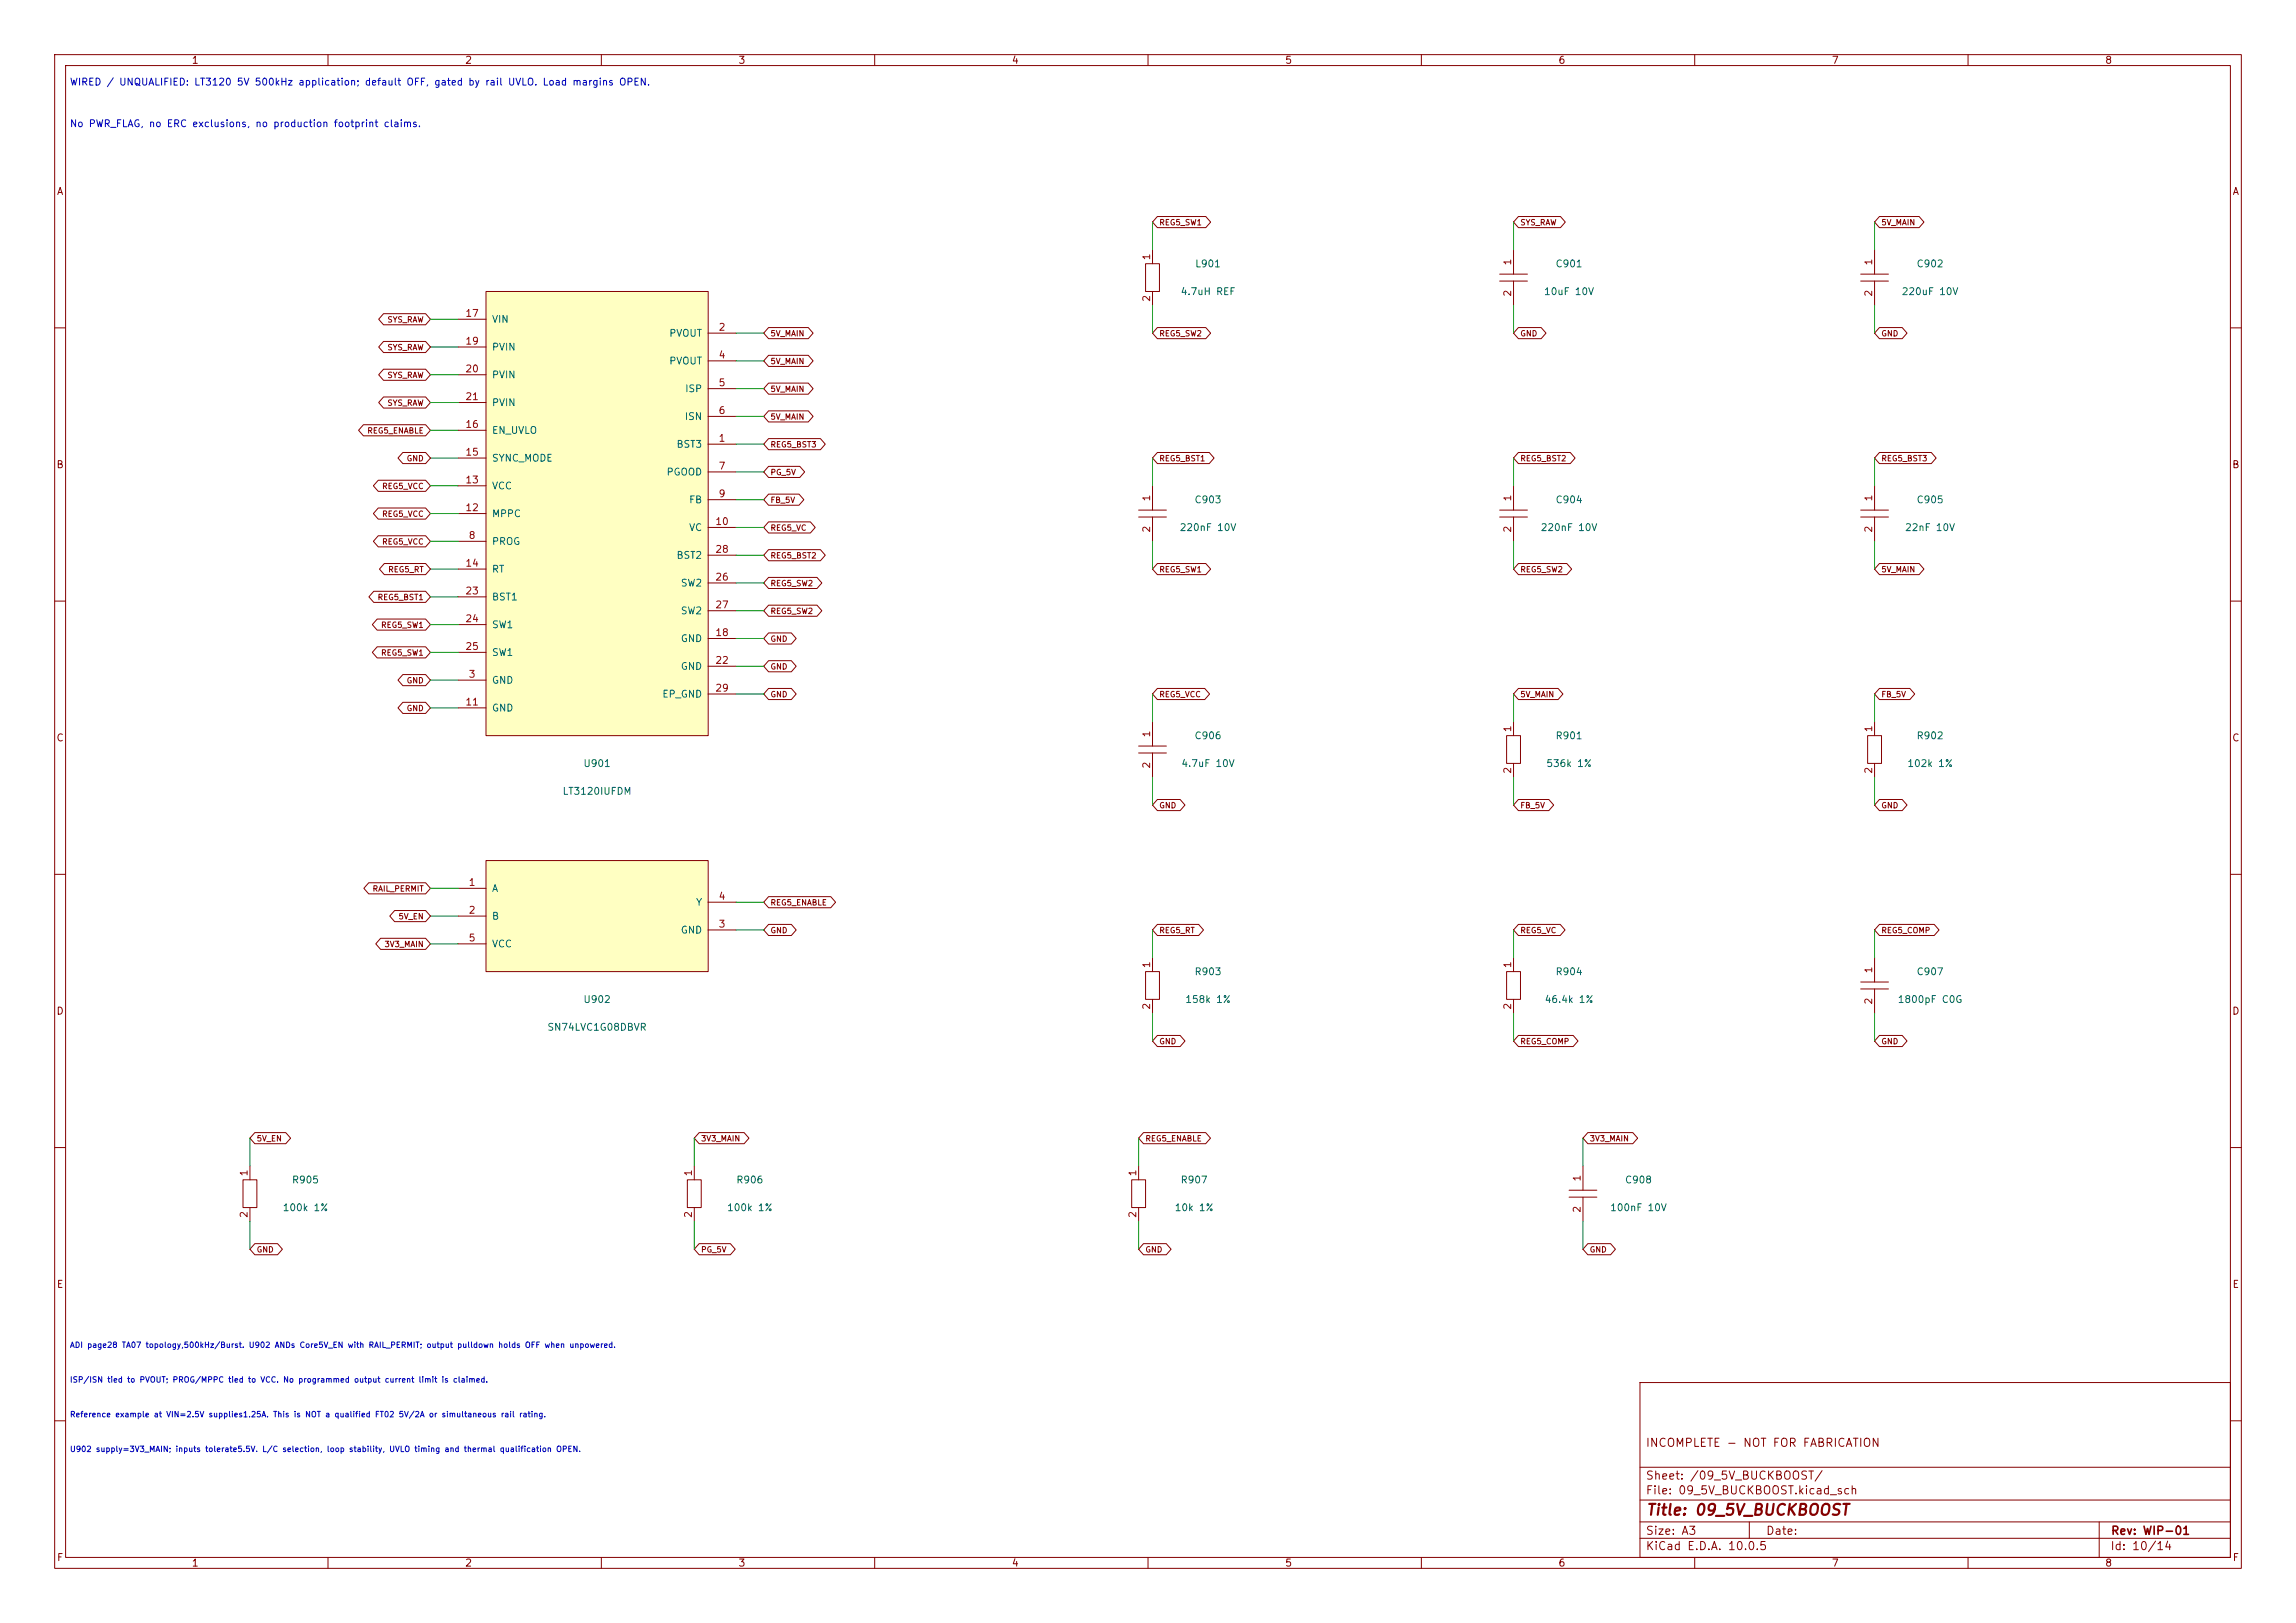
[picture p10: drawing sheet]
<svg xmlns="http://www.w3.org/2000/svg" width="420mm" height="297mm" viewBox="0 0 420 297" stroke-linecap="round" stroke-linejoin="round" font-family="sans-serif">
<defs><g id="words">
<text font-size="2" fill="#840000" x="301" y="277.8">Title: 09_5V_BUCKBOOST</text>
<g font-size="1.5" fill="#840000">
<text x="300.9" y="265.1">INCOMPLETE - NOT FOR FABRICATION</text>
<text x="300.9" y="273.8">File: 09_5V_BUCKBOOST.kicad_sch</text>
<text x="300.9" y="271.1">Sheet: /09_5V_BUCKBOOST/</text>
<text x="300.9" y="281.2">Size: A3</text>
<text x="322.9" y="281.2">Date:</text>
<text x="386" y="281.2">Rev: WIP-01</text>
<text x="300.9" y="284">KiCad E.D.A. 10.0.5</text>
<text x="385.9" y="284">Id: 10/14</text>
</g>
<g font-size="1.3" fill="#840000">
<text x="35" y="12">1</text>
<text x="85" y="12">2</text>
<text x="135" y="12">3</text>
<text x="185" y="12">4</text>
<text x="235" y="12">5</text>
<text x="285" y="12">6</text>
<text x="335" y="12">7</text>
<text x="385" y="12">8</text>
<text x="10.3" y="36">A</text>
<text x="408.3" y="36">A</text>
<text x="10.2" y="86">B</text>
<text x="408.2" y="86">B</text>
<text x="10.2" y="136">C</text>
<text x="408.2" y="136">C</text>
<text x="10.2" y="186">D</text>
<text x="408.2" y="186">D</text>
<text x="10.3" y="236">E</text>
<text x="408.3" y="236">E</text>
<text x="10.3" y="286">F</text>
<text x="35" y="287">1</text>
<text x="85" y="287">2</text>
<text x="135" y="287">3</text>
<text x="185" y="287">4</text>
<text x="235" y="287">5</text>
<text x="285" y="287">6</text>
<text x="335" y="287">7</text>
<text x="385" y="287">8</text>
<text x="408.3" y="286">F</text>
</g>
<g font-size="1.3" fill="#0000c2">
<text x="12.7" y="16">WIRED / UNQUALIFIED: LT3120 5V 500kHz application; default OFF, gated by rail UVLO. Load margins OPEN.</text>
<text x="12.7" y="23.6">No PWR_FLAG, no ERC exclusions, no production footprint claims.</text>
</g>
<g font-size="1.3" fill="#a90000">
<text x="210.7" y="47.7" transform="rotate(-90 210.7 47.7)">1</text>
<text x="276.7" y="48.7" transform="rotate(-90 276.7 48.7)">1</text>
<text x="342.8" y="48.7" transform="rotate(-90 342.8 48.7)">1</text>
<text x="85" y="58.3">17</text>
<text x="210.7" y="55.3" transform="rotate(-90 210.7 55.3)">2</text>
<text x="276.7" y="54.4" transform="rotate(-90 276.7 54.4)">2</text>
<text x="342.8" y="54.4" transform="rotate(-90 342.8 54.4)">2</text>
<text x="85" y="63.4">19</text>
<text x="131.3" y="60.8">2</text>
<text x="131.3" y="65.9">4</text>
<text x="85" y="68.4">20</text>
<text x="131.3" y="71">5</text>
<text x="85" y="73.5">21</text>
<text x="131.3" y="76.1">6</text>
<text x="85" y="83.7">15</text>
<text x="85" y="78.6">16</text>
<text x="131.3" y="81.1">1</text>
<text x="85" y="88.8">13</text>
<text x="131.3" y="86.2">7</text>
<text x="85" y="93.8">12</text>
<text x="131.3" y="91.3">9</text>
<text x="210.7" y="91.9" transform="rotate(-90 210.7 91.9)">1</text>
<text x="276.7" y="91.9" transform="rotate(-90 276.7 91.9)">1</text>
<text x="342.8" y="91.9" transform="rotate(-90 342.8 91.9)">1</text>
<text x="85.6" y="98.9">8</text>
<text x="130.7" y="96.4">10</text>
<text x="130.7" y="101.5">28</text>
<text x="210.7" y="97.6" transform="rotate(-90 210.7 97.6)">2</text>
<text x="276.7" y="97.6" transform="rotate(-90 276.7 97.6)">2</text>
<text x="342.8" y="97.6" transform="rotate(-90 342.8 97.6)">2</text>
<text x="85" y="104">14</text>
<text x="130.7" y="106.5">26</text>
<text x="85" y="109.1">23</text>
<text x="130.7" y="111.6">27</text>
<text x="85" y="114.2">24</text>
<text x="85" y="119.2">25</text>
<text x="130.7" y="116.7">18</text>
<text x="85.6" y="124.3">3</text>
<text x="130.7" y="121.8">22</text>
<text x="85" y="129.4">11</text>
<text x="130.7" y="126.9">29</text>
<text x="210.7" y="135" transform="rotate(-90 210.7 135)">1</text>
<text x="276.7" y="134.1" transform="rotate(-90 276.7 134.1)">1</text>
<text x="342.8" y="134.1" transform="rotate(-90 342.8 134.1)">1</text>
<text x="210.7" y="140.7" transform="rotate(-90 210.7 140.7)">2</text>
<text x="276.7" y="141.7" transform="rotate(-90 276.7 141.7)">2</text>
<text x="342.8" y="141.7" transform="rotate(-90 342.8 141.7)">2</text>
<text x="85.6" y="162.4">1</text>
<text x="85.6" y="167.5">2</text>
<text x="131.3" y="165">4</text>
<text x="85.6" y="172.6">5</text>
<text x="131.3" y="170">3</text>
<text x="210.7" y="177.3" transform="rotate(-90 210.7 177.3)">1</text>
<text x="276.7" y="177.3" transform="rotate(-90 276.7 177.3)">1</text>
<text x="342.8" y="178.2" transform="rotate(-90 342.8 178.2)">1</text>
<text x="210.7" y="184.9" transform="rotate(-90 210.7 184.9)">2</text>
<text x="276.7" y="184.9" transform="rotate(-90 276.7 184.9)">2</text>
<text x="342.8" y="183.9" transform="rotate(-90 342.8 183.9)">2</text>
<text x="45.6" y="215.4" transform="rotate(-90 45.6 215.4)">1</text>
<text x="126.9" y="215.4" transform="rotate(-90 126.9 215.4)">1</text>
<text x="208.1" y="215.4" transform="rotate(-90 208.1 215.4)">1</text>
<text x="289.4" y="216.3" transform="rotate(-90 289.4 216.3)">1</text>
<text x="45.6" y="223" transform="rotate(-90 45.6 223)">2</text>
<text x="126.9" y="223" transform="rotate(-90 126.9 223)">2</text>
<text x="208.1" y="223" transform="rotate(-90 208.1 223)">2</text>
<text x="289.4" y="222" transform="rotate(-90 289.4 222)">2</text>
</g>
<g font-size="1.3" fill="#006464">
<text x="218.5" y="49.2">L901</text>
<text x="284.4" y="49.2">C901</text>
<text x="350.5" y="49.2">C902</text>
<text x="89.9" y="59.4">VIN</text>
<text x="215.9" y="54.3">4.7uH REF</text>
<text x="282.3" y="54.3">10uF 10V</text>
<text x="347.8" y="54.3">220uF 10V</text>
<text x="89.9" y="64.5">PVIN</text>
<text x="122.3" y="61.9">PVOUT</text>
<text x="89.9" y="69.5">PVIN</text>
<text x="122.3" y="67">PVOUT</text>
<text x="89.9" y="74.6">PVIN</text>
<text x="125.2" y="77.2">ISN</text>
<text x="125.2" y="72.1">ISP</text>
<text x="89.9" y="79.7">EN_UVLO</text>
<text x="123.6" y="82.2">BST3</text>
<text x="89.9" y="89.9">VCC</text>
<text x="89.9" y="84.8">SYNC_MODE</text>
<text x="121.8" y="87.3">PGOOD</text>
<text x="89.9" y="94.9">MPPC</text>
<text x="125.9" y="92.4">FB</text>
<text x="218.4" y="92.4">C903</text>
<text x="284.4" y="92.4">C904</text>
<text x="350.5" y="92.4">C905</text>
<text x="89.9" y="100">PROG</text>
<text x="125.9" y="97.5">VC</text>
<text x="215.7" y="97.5">220nF 10V</text>
<text x="281.7" y="97.5">220nF 10V</text>
<text x="348.4" y="97.5">22nF 10V</text>
<text x="89.9" y="105.1">RT</text>
<text x="123.6" y="102.6">BST2</text>
<text x="124.4" y="107.6">SW2</text>
<text x="89.9" y="110.2">BST1</text>
<text x="124.4" y="112.7">SW2</text>
<text x="89.9" y="115.3">SW1</text>
<text x="124.4" y="117.8">GND</text>
<text x="89.9" y="125.4">GND</text>
<text x="89.9" y="120.3">SW1</text>
<text x="124.4" y="122.9">GND</text>
<text x="89.9" y="130.5">GND</text>
<text x="121" y="128">EP_GND</text>
<text x="218.4" y="135.6">C906</text>
<text x="284.4" y="135.6">R901</text>
<text x="350.5" y="135.6">R902</text>
<text x="106.6" y="140.7">U901</text>
<text x="216" y="140.7">4.7uF 10V</text>
<text x="282.8" y="140.7">536k 1%</text>
<text x="348.8" y="140.7">102k 1%</text>
<text x="102.8" y="145.7">LT3120IUFDM</text>
<text x="89.9" y="163.5">A</text>
<text x="127.2" y="166.1">Y</text>
<text x="89.9" y="168.6">B</text>
<text x="89.9" y="173.7">VCC</text>
<text x="124.4" y="171.1">GND</text>
<text x="218.4" y="178.8">R903</text>
<text x="284.4" y="178.8">R904</text>
<text x="350.5" y="178.8">C907</text>
<text x="106.6" y="183.8">U902</text>
<text x="216.7" y="183.8">158k 1%</text>
<text x="282.4" y="183.8">46.4k 1%</text>
<text x="347" y="183.8">1800pF C0G</text>
<text x="100" y="188.9">SN74LVC1G08DBVR</text>
<text x="51.6" y="221.9">100k 1%</text>
<text x="53.3" y="216.9">R905</text>
<text x="132.9" y="221.9">100k 1%</text>
<text x="134.6" y="216.9">R906</text>
<text x="214.8" y="221.9">10k 1%</text>
<text x="215.9" y="216.9">R907</text>
<text x="294.4" y="221.9">100nF 10V</text>
<text x="297.1" y="216.9">C908</text>
</g>
<g font-size="1" fill="#840000">
<text x="212" y="41.5">REG5_SW1</text>
<text x="278" y="41.5">SYS_RAW</text>
<text x="344" y="41.5">5V_MAIN</text>
<text x="70.8" y="59.3">SYS_RAW</text>
<text x="70.8" y="64.3">SYS_RAW</text>
<text x="140.8" y="61.8">5V_MAIN</text>
<text x="212" y="61.8">REG5_SW2</text>
<text x="278" y="61.8">GND</text>
<text x="344" y="61.8">GND</text>
<text x="70.8" y="69.4">SYS_RAW</text>
<text x="140.8" y="66.9">5V_MAIN</text>
<text x="140.8" y="72">5V_MAIN</text>
<text x="70.8" y="74.5">SYS_RAW</text>
<text x="140.8" y="77">5V_MAIN</text>
<text x="67.1" y="79.6">REG5_ENABLE</text>
<text x="140.8" y="82.1">REG5_BST3</text>
<text x="69.8" y="89.7">REG5_VCC</text>
<text x="74.3" y="84.7">GND</text>
<text x="140.8" y="87.2">PG_5V</text>
<text x="212" y="84.7">REG5_BST1</text>
<text x="278" y="84.7">REG5_BST2</text>
<text x="344" y="84.7">REG5_BST3</text>
<text x="69.8" y="94.8">REG5_VCC</text>
<text x="140.8" y="92.3">FB_5V</text>
<text x="69.8" y="99.9">REG5_VCC</text>
<text x="140.8" y="97.4">REG5_VC</text>
<text x="70.9" y="105">REG5_RT</text>
<text x="140.8" y="102.4">REG5_BST2</text>
<text x="140.8" y="107.5">REG5_SW2</text>
<text x="212" y="105">REG5_SW1</text>
<text x="278" y="105">REG5_SW2</text>
<text x="344" y="105">5V_MAIN</text>
<text x="69" y="110.1">REG5_BST1</text>
<text x="140.8" y="112.6">REG5_SW2</text>
<text x="69.6" y="115.1">REG5_SW1</text>
<text x="140.8" y="117.7">GND</text>
<text x="69.6" y="120.2">REG5_SW1</text>
<text x="74.3" y="125.3">GND</text>
<text x="140.8" y="122.8">GND</text>
<text x="74.3" y="130.4">GND</text>
<text x="140.8" y="127.8">GND</text>
<text x="212" y="127.8">REG5_VCC</text>
<text x="278" y="127.8">5V_MAIN</text>
<text x="344" y="127.8">FB_5V</text>
<text x="212" y="148.2">GND</text>
<text x="278" y="148.2">FB_5V</text>
<text x="344" y="148.2">GND</text>
<text x="68.1" y="163.4">RAIL_PERMIT</text>
<text x="140.8" y="165.9">REG5_ENABLE</text>
<text x="70.2" y="173.6">3V3_MAIN</text>
<text x="72.8" y="168.5">5V_EN</text>
<text x="140.8" y="171">GND</text>
<text x="212" y="171">REG5_RT</text>
<text x="278" y="171">REG5_VC</text>
<text x="344" y="171">REG5_COMP</text>
<text x="212" y="191.3">GND</text>
<text x="278" y="191.3">REG5_COMP</text>
<text x="344" y="191.3">GND</text>
<text x="46.9" y="209.1">5V_EN</text>
<text x="128.1" y="209.1">3V3_MAIN</text>
<text x="209.4" y="209.1">REG5_ENABLE</text>
<text x="290.7" y="209.1">3V3_MAIN</text>
<text x="46.9" y="229.4">GND</text>
<text x="128.1" y="229.4">PG_5V</text>
<text x="209.4" y="229.4">GND</text>
<text x="290.7" y="229.4">GND</text>
</g>
<g font-size="1" fill="#0000c2">
<text x="12.7" y="246.9">ADI page28 TA07 topology,500kHz/Burst. U902 ANDs Core5V_EN with RAIL_PERMIT; output pulldown holds OFF when unpowered.</text>
<text x="12.7" y="253.2">ISP/ISN tied to PVOUT; PROG/MPPC tied to VCC. No programmed output current limit is claimed.</text>
<text x="12.7" y="259.6">Reference example at VIN=2.5V supplies1.25A. This is NOT a qualified FT02 5V/2A or simultaneous rail rating.</text>
<text x="12.7" y="265.9">U902 supply=3V3_MAIN; inputs tolerate5.5V. L/C selection, loop stability, UVLO timing and thermal qualification OPEN.</text>
</g>
</g></defs>
<g fill="none" stroke="#840000" stroke-width=".18">
<path d="M10 10h400v277h-400zM12 12h396v273h-396zM60 10v2M110 10v2M160 10v2M210 10v2M260 10v2M310 10v2M360 10v2M10 60h2M408 60h2M10 110h2"/>
<path d="M408 110h2M10 160h2M408 160h2M10 210h2M408 210h2M300 253h108v32h-108zM10 260h2M300 278.5h108M300 274.5h108M300 268.5h108M320 278.5v3M384 278.5v6.5"/>
<path d="M408 260h2M60 285v2M110 285v2M160 285v2M210 285v2M260 285v2M300 281.5h108M310 285v2M360 285v2"/>
</g>
<path d="M88.9 53.3h40.6v81.3h-40.6z" fill="#ffffc2"/>
<g fill="none" stroke="#840000" stroke-width=".18">
<path d="M83.8 58.4h5.1M88.9 53.3h40.6v81.3h-40.6zM274.3 50.2h5.1M274.3 51.4h5.1M276.9 45.7v4.5M276.9 51.4v4.5M340.4 50.2h5M340.4 51.4h5M342.9 45.7v4.5M342.9 51.4v4.5M83.8 78.7h5.1M83.8 63.5h5.1"/>
<path d="M83.8 68.6h5.1M83.8 73.7h5.1M129.5 61h5.1M129.5 66h5.1M129.5 71.1h5.1M129.5 76.2h5.1M83.8 99.1h5.1M83.8 94h5.1M83.8 88.9h5.1M83.8 83.8h5.1M129.5 81.3h5.1M129.5 86.4h5.1"/>
<path d="M129.5 91.4h5.1M129.5 96.5h5.1M274.3 93.3h5.1M274.3 94.6h5.1M276.9 88.9v4.4M276.9 94.6v4.5M340.4 93.3h5M340.4 94.6h5M342.9 88.9v4.4M342.9 94.6v4.5M83.8 104.1h5.1M83.8 109.2h5.1"/>
<path d="M83.8 114.3h5.1M83.8 119.4h5.1M129.5 116.8h5.1M129.5 106.7h5.1M129.5 111.8h5.1M129.5 101.6h5.1M83.8 124.5h5.1M83.8 129.5h5.1M129.5 121.9h5.1M129.5 127h5.1M208.3 136.5h5.1M208.3 137.8h5.1"/>
<path d="M210.8 132.1v4.4M210.8 137.8v4.4M275.6 134.6h2.5v5.1h-2.5zM276.9 132.1v2.5M276.9 139.7v2.5M341.6 134.6h2.6v5.1h-2.6zM342.9 132.1v2.5M342.9 139.7v2.5M209.5 177.8h2.6v5.1h-2.6zM210.8 175.3v2.5M275.6 177.8h2.5v5.1h-2.5zM276.9 175.3v2.5"/>
<path d="M340.4 179.7h5M342.9 175.3v4.4M210.8 182.9v2.5M276.9 182.9v2.5M340.4 181h5M342.9 181v4.4M44.4 215.9h2.6v5.1h-2.6zM45.7 213.4v2.5M125.7 215.9h2.6v5.1h-2.6zM127 213.4v2.5M207 215.9h2.5v5.1h-2.5zM208.3 213.4v2.5"/>
<path d="M287 217.8h5.1M287 219.1h5.1M289.6 213.4v4.4M289.6 219.1v4.4M45.7 221v2.5M127 221v2.5M208.3 221v2.5"/>
</g>
<path d="M88.9 157.5h40.6v20.3h-40.6z" fill="#ffffc2"/>
<g fill="none" stroke="#840000" stroke-width=".18">
<path d="M211.7 39.6h8.9l.9 1-.9 1.1h-8.9l-.9-1.1zM277.7 39.6h7.7l.9 1-.9 1.1h-7.7l-.8-1.1zM343.8 39.6h7.2l.9 1-.9 1.1h-7.2l-.9-1.1zM70.2 57.4h7.7l.8 1-.8 1h-7.7l-.9-1zM140.6 59.9h7.2l.9 1.1-.9 1h-7.2l-.9-1zM209.5 48.3h2.6v5h-2.6zM210.8 45.7v2.6M210.8 53.3v2.6M211.7 59.9h8.9l.9 1.1-.9 1h-8.9l-.9-1zM277.7 59.9h4.2l.9 1.1-.9 1h-4.2l-.8-1zM343.8 59.9h4.2l.8 1.1-.8 1h-4.2l-.9-1zM66.5 77.7h11.4l.8 1-.8 1.1h-11.4l-.9-1.1z"/>
<path d="M70.2 62.5h7.7l.8 1-.8 1h-7.7l-.9-1zM70.2 67.6h7.7l.8 1-.8 1h-7.7l-.9-1zM70.2 72.6h7.7l.8 1.1-.8 1h-7.7l-.9-1zM140.6 65h7.2l.9 1-.9 1.1h-7.2l-.9-1.1zM140.6 70.1h7.2l.9 1-.9 1h-7.2l-.9-1zM140.6 75.2h7.2l.9 1-.9 1h-7.2l-.9-1zM69.2 87.9h8.7l.8 1-.8 1h-8.7l-.9-1zM69.2 93h8.7l.8 1-.8 1h-8.7l-.9-1zM69.2 98h8.7l.8 1.1-.8 1h-8.7l-.9-1zM73.7 82.8h4.2l.8 1-.8 1h-4.2l-.9-1zM140.6 95.5h7.6l.9 1-.9 1h-7.6l-.9-1zM140.6 80.3h9.5l.9 1-.9 1h-9.5l-.9-1z"/>
<path d="M140.6 85.3h5.7l.9 1.1-.9 1h-5.7l-.9-1zM140.6 90.4h5.6l.8 1-.8 1.1h-5.6l-.9-1.1zM208.3 93.3h5.1M208.3 94.6h5.1M210.8 88.9v4.4M210.8 94.6v4.5M211.7 82.8h9.5l.9 1-.9 1h-9.5l-.9-1zM277.7 82.8h9.5l.9 1-.9 1h-9.5l-.8-1zM343.8 82.8h9.5l.9 1-.9 1h-9.5l-.9-1zM68.4 108.2h9.5l.8 1-.8 1h-9.5l-.9-1zM69 113.3h8.9l.8 1-.8 1h-8.9l-.9-1zM69 118.4h8.9l.8 1-.8 1h-8.9l-.9-1z"/>
<path d="M70.3 103.1h7.6l.8 1-.8 1.1h-7.6l-.9-1.1zM140.6 100.6h9.5l.9 1-.9 1h-9.5l-.9-1zM140.6 105.7h8.8l.9 1-.9 1h-8.8l-.9-1zM140.6 110.7h8.8l.9 1.1-.9 1h-8.8l-.9-1zM140.6 115.8h4.2l.8 1-.8 1.1h-4.2l-.9-1.1zM211.7 103.1h8.9l.9 1-.9 1.1h-8.9l-.9-1.1zM277.7 103.1h8.9l.9 1-.9 1.1h-8.9l-.8-1.1zM343.8 103.1h7.2l.9 1-.9 1.1h-7.2l-.9-1.1zM73.7 123.4h4.2l.8 1.1-.8 1h-4.2l-.9-1zM73.7 128.5h4.2l.8 1-.8 1.1h-4.2l-.9-1.1zM140.6 120.9h4.2l.8 1-.8 1h-4.2l-.9-1zM140.6 126h4.2l.8 1-.8 1h-4.2l-.9-1z"/>
<path d="M211.7 126h8.7l.9 1-.9 1h-8.7l-.9-1zM277.7 126h7.3l.9 1-.9 1h-7.3l-.8-1zM343.8 126h5.6l.8 1-.8 1h-5.6l-.9-1zM88.9 157.5h40.6v20.3h-40.6zM211.7 146.3h4.2l.9 1-.9 1h-4.2l-.9-1zM277.7 146.3h5.6l.9 1-.9 1h-5.6l-.8-1zM343.8 146.3h4.2l.8 1-.8 1h-4.2l-.9-1zM67.4 161.5h10.5l.8 1.1-.8 1h-10.5l-.8-1zM69.6 171.7h8.3l.8 1-.8 1h-8.3l-.9-1zM72.2 166.6h5.7l.8 1-.8 1.1h-5.7l-.9-1.1zM83.8 162.6h5.1M83.8 167.6h5.1"/>
<path d="M83.8 172.7h5.1M129.5 170.2h5.1M129.5 165.1h5.1M140.6 164.1h11.4l.9 1-.9 1h-11.4l-.9-1zM140.6 169.2h4.2l.8 1-.8 1h-4.2l-.9-1zM211.7 169.2h7.6l.8 1-.8 1h-7.6l-.9-1zM277.7 169.2h7.7l.9 1-.9 1h-7.7l-.8-1zM343.8 169.2h10l.9 1-.9 1h-10l-.9-1zM211.7 189.5h4.2l.9 1-.9 1h-4.2l-.9-1zM277.7 189.5h10.1l.9 1-.9 1h-10.1l-.8-1zM343.8 189.5h4.2l.8 1-.8 1h-4.2l-.9-1zM46.6 207.3h5.7l.9 1-.9 1h-5.7l-.9-1z"/>
<path d="M127.9 207.3h8.2l.9 1-.9 1h-8.2l-.9-1zM209.2 207.3h11.3l.9 1-.9 1h-11.3l-.9-1zM290.4 207.3h8.3l.9 1-.9 1h-8.3l-.8-1zM46.6 227.6h4.2l.9 1-.9 1h-4.2l-.9-1zM127.9 227.6h5.7l.9 1-.9 1h-5.7l-.9-1zM209.2 227.6h4.1l.9 1-.9 1h-4.1l-.9-1zM290.4 227.6h4.2l.9 1-.9 1h-4.2l-.8-1z"/>
</g>
<g fill="none" stroke="#009600" stroke-width=".18">
<path d="M78.7 58.4h5.1M210.8 40.6v5.1M210.8 55.9v5.1M276.9 40.6v5.1M276.9 55.9v5.1M342.9 40.6v5.1M342.9 55.9v5.1M78.7 73.7h5.1M78.7 78.7h5.1M78.7 68.6h5.1M78.7 63.5h5.1M134.6 76.2h5.1"/>
<path d="M134.6 71.1h5.1M134.6 66h5.1M134.6 61h5.1M78.7 94h5.1M78.7 83.8h5.1M78.7 88.9h5.1M78.7 99.1h5.1M134.6 91.4h5.1M134.6 86.4h5.1M134.6 81.3h5.1M134.6 96.5h5.1M210.8 83.8v5.1"/>
<path d="M210.8 99.1v5M276.9 83.8v5.1M276.9 99.1v5M342.9 83.8v5.1M342.9 99.1v5M78.7 119.4h5.1M78.7 114.3h5.1M78.7 109.2h5.1M78.7 104.1h5.1M134.6 116.8h5.1M134.6 111.8h5.1M134.6 106.7h5.1"/>
<path d="M134.6 101.6h5.1M78.7 129.5h5.1M78.7 124.5h5.1M134.6 127h5.1M134.6 121.9h5.1M210.8 127v5.1M276.9 127v5.1M342.9 127v5.1M210.8 142.2v5.1M276.9 142.2v5.1M342.9 142.2v5.1M78.7 172.7h5.1"/>
<path d="M78.7 162.6h5.1M78.7 167.6h5.1M134.6 170.2h5.1M134.6 165.1h5.1M210.8 170.2v5.1M276.9 170.2v5.1M342.9 170.2v5.1M210.8 185.4v5.1M276.9 185.4v5.1M342.9 185.4v5.1M45.7 208.3v5.1M127 208.3v5.1"/>
<path d="M208.3 208.3v5.1M289.6 208.3v5.1M45.7 223.5v5.1M127 223.5v5.1M208.3 223.5v5.1M289.6 223.5v5.1"/>
</g>
<use href="#words"/>
</svg>
